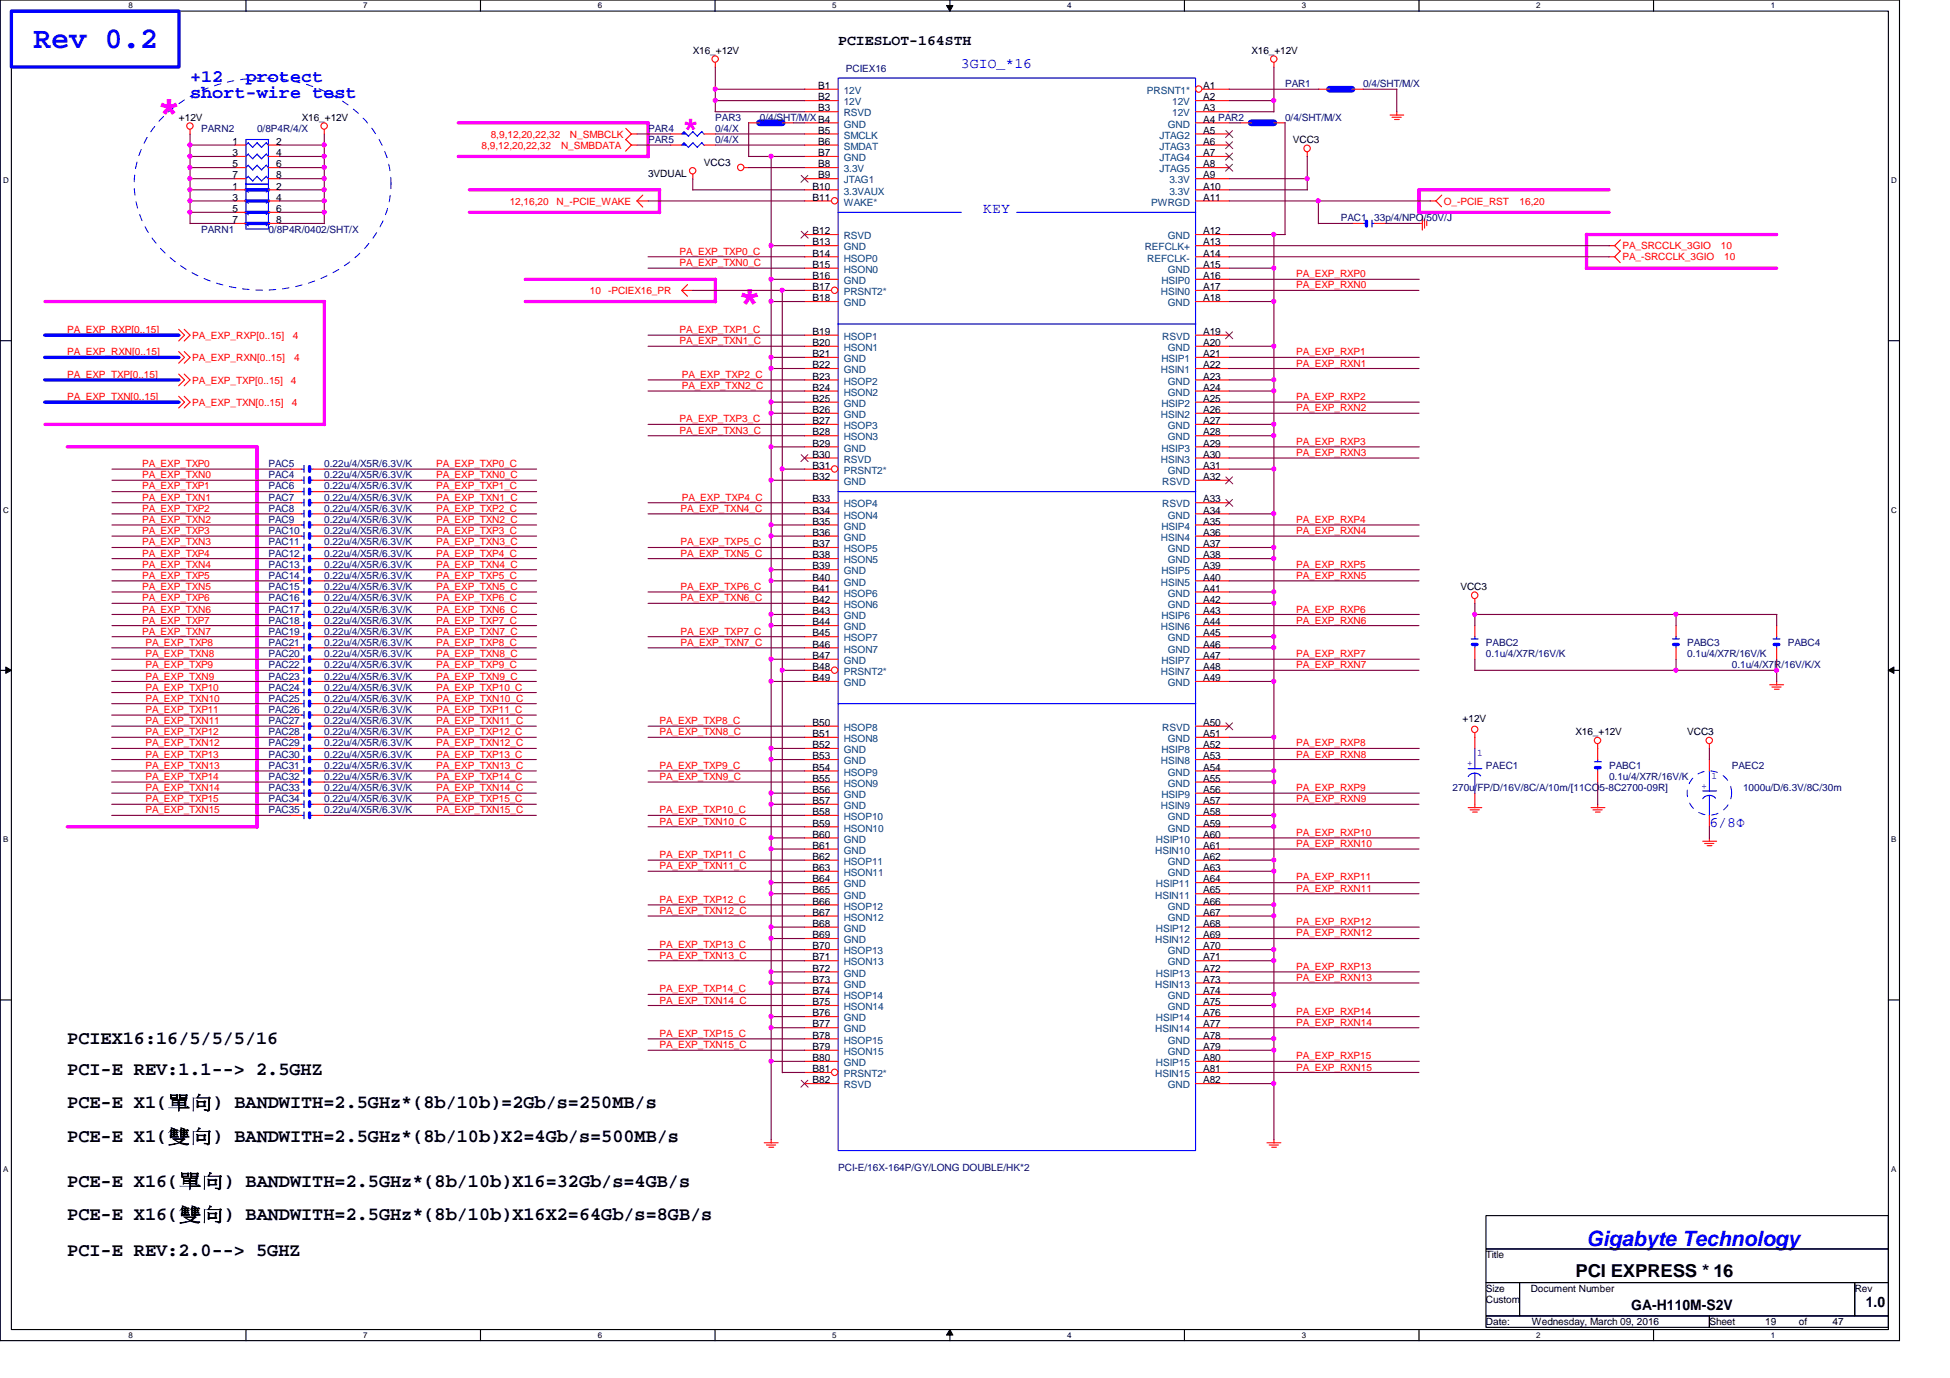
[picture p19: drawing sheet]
<svg xmlns="http://www.w3.org/2000/svg" width="297mm" height="210mm" viewBox="0 0 297 210" stroke-linecap="round" stroke-linejoin="round" font-family="sans-serif">
<defs><g id="words">
<g font-size="6.3" fill="#f0f">
<text x="23.9" y="18.9">*</text>
<text x="112.4" y="47.8">*</text>
</g>
<text font-size="4.6" fill="#00f" x="5.1" y="7.2">Rev 0.2</text>
<text font-size="4.6" fill="#f0f" x="103.8" y="20.9">*</text>
<text font-size="3.2" fill="#00f" x="241.7" y="189.8">Gigabyte Technology</text>
<g font-size="2.9">
<text x="10.2" y="159">PCIEX16:16/5/5/5/16</text>
<text x="10.2" y="163.7">PCI-E REV:1.1--&gt; 2.5GHZ</text>
<text x="10.2" y="168.8">PCE-E X1(單單) BANDWITH=2.5GHz*(8b/10b)=2Gb/s=250MB/s</text>
<text x="10.2" y="173.9">PCE-E X1(雙單) BANDWITH=2.5GHz*(8b/10b)X2=4Gb/s=500MB/s</text>
<text x="10.2" y="185.8">PCE-E X16(雙單) BANDWITH=2.5GHz*(8b/10b)X16X2=64Gb/s=8GB/s</text>
<text x="10.2" y="180.8">PCE-E X16(單單) BANDWITH=2.5GHz*(8b/10b)X16=32Gb/s=4GB/s</text>
<text x="10.2" y="191.3">PCI-E REV:2.0--&gt; 5GHZ</text>
</g>
<g font-size="2.7" fill="#00f">
<text x="29" y="12.5">+12</text>
<text x="29" y="14.9">short-wire test</text>
<text x="37.4" y="12.5">protect</text>
</g>
<text font-size="2.7" x="240" y="194.5">PCI EXPRESS * 16</text>
<g font-size="2.2">
<text x="127.7" y="6.9">PCIESLOT-164STH</text>
<text x="248.5" y="199.5">GA-H110M-S2V</text>
<text x="284.2" y="199.1">1.0</text>
</g>
<g font-size="2.2" fill="#00f">
<text x="146.4" y="10.3">3GIO_*16</text>
<text x="149.8" y="32.4">KEY</text>
<text x="260.4" y="126">6/8Φ</text>
</g>
<g font-size="1.5">
<text x="105.5" y="8.2">X16_+12V</text>
<text x="190.6" y="8.2">X16_+12V</text>
<text x="124.6" y="13.5">B1</text>
<text x="124.6" y="15.3">B2</text>
<text x="124.6" y="17">B3</text>
<text x="183.3" y="13.5">A1</text>
<text x="183.3" y="15.3">A2</text>
<text x="183.3" y="17">A3</text>
<text x="27.3" y="18.4">+12V</text>
<text x="35.4" y="22.1">1</text>
<text x="35.4" y="23.8">3</text>
<text x="42.1" y="22.1">2</text>
<text x="42.1" y="23.8">4</text>
<text x="46" y="18.4">X16_+12V</text>
<text x="124.6" y="20.4">B5</text>
<text x="124.6" y="22.1">B6</text>
<text x="124.6" y="23.8">B7</text>
<text x="183.3" y="20.4">A5</text>
<text x="183.3" y="22.1">A6</text>
<text x="183.3" y="23.8">A7</text>
<text x="183.3" y="18.7">A4 PAR2</text>
<text x="196.9" y="21.8">VCC3</text>
<text x="35.4" y="28.9">1</text>
<text x="35.4" y="25.5">5</text>
<text x="35.4" y="27.2">7</text>
<text x="42.1" y="28.9">2</text>
<text x="42.1" y="25.5">6</text>
<text x="42.1" y="27.2">8</text>
<text x="98.7" y="26.9">3VDUAL</text>
<text x="107.2" y="25.2">VCC3</text>
<text x="123.8" y="28.9">B10</text>
<text x="124.6" y="25.5">B8</text>
<text x="124.6" y="27.2">B9</text>
<text x="183.3" y="25.5">A8</text>
<text x="183.3" y="27.2">A9</text>
<text x="183.3" y="28.9">A10</text>
<text x="35.4" y="30.6">3</text>
<text x="35.4" y="32.3">5</text>
<text x="35.4" y="34">7</text>
<text x="42.1" y="30.6">4</text>
<text x="42.1" y="32.3">6</text>
<text x="42.1" y="34">8</text>
<text x="123.8" y="30.6">B11</text>
<text x="123.8" y="35.7">B12</text>
<text x="183.3" y="30.6">A11</text>
<text x="183.3" y="35.7">A12</text>
<text x="123.8" y="37.4">B13</text>
<text x="123.8" y="39.1">B14</text>
<text x="123.8" y="40.8">B15</text>
<text x="183.3" y="37.4">A13</text>
<text x="183.3" y="39.1">A14</text>
<text x="183.3" y="40.8">A15</text>
<text x="123.8" y="42.5">B16</text>
<text x="123.8" y="44.2">B17</text>
<text x="123.8" y="45.9">B18</text>
<text x="183.3" y="42.5">A16</text>
<text x="183.3" y="44.2">A17</text>
<text x="183.3" y="45.9">A18</text>
<text x="123.8" y="51">B19</text>
<text x="123.8" y="52.7">B20</text>
<text x="183.3" y="51">A19</text>
<text x="183.3" y="52.7">A20</text>
<text x="123.8" y="54.4">B21</text>
<text x="123.8" y="56.1">B22</text>
<text x="123.8" y="57.8">B23</text>
<text x="123.8" y="59.5">B24</text>
<text x="183.3" y="54.4">A21</text>
<text x="183.3" y="56.1">A22</text>
<text x="183.3" y="57.8">A23</text>
<text x="183.3" y="59.5">A24</text>
<text x="123.8" y="62.9">B26</text>
<text x="123.8" y="61.2">B25</text>
<text x="123.8" y="64.6">B27</text>
<text x="183.3" y="61.2">A25</text>
<text x="183.3" y="62.9">A26</text>
<text x="183.3" y="64.6">A27</text>
<text x="123.8" y="66.3">B28</text>
<text x="123.8" y="68">B29</text>
<text x="123.8" y="69.7">B30</text>
<text x="123.8" y="71.4">B31</text>
<text x="183.3" y="66.3">A28</text>
<text x="183.3" y="68">A29</text>
<text x="183.3" y="69.7">A30</text>
<text x="183.3" y="71.4">A31</text>
<text x="123.8" y="73.1">B32</text>
<text x="123.8" y="76.5">B33</text>
<text x="183.3" y="73.1">A32</text>
<text x="183.3" y="76.5">A33</text>
<text x="123.8" y="78.2">B34</text>
<text x="123.8" y="79.9">B35</text>
<text x="123.8" y="81.6">B36</text>
<text x="123.8" y="83.4">B37</text>
<text x="183.3" y="78.2">A34</text>
<text x="183.3" y="79.9">A35</text>
<text x="183.3" y="81.6">A36</text>
<text x="183.3" y="83.4">A37</text>
<text x="123.8" y="85">B38</text>
<text x="123.8" y="86.7">B39</text>
<text x="123.8" y="88.4">B40</text>
<text x="183.3" y="85">A38</text>
<text x="183.3" y="86.7">A39</text>
<text x="183.3" y="88.4">A40</text>
<text x="222.5" y="89.9">VCC3</text>
<text x="123.8" y="90.1">B41</text>
<text x="123.8" y="91.9">B42</text>
<text x="123.8" y="93.6">B43</text>
<text x="123.8" y="95.2">B44</text>
<text x="183.3" y="90.1">A41</text>
<text x="183.3" y="91.9">A42</text>
<text x="183.3" y="93.6">A43</text>
<text x="183.3" y="95.2">A44</text>
<text x="123.8" y="96.9">B45</text>
<text x="123.8" y="98.6">B46</text>
<text x="123.8" y="100.4">B47</text>
<text x="183.3" y="96.9">A45</text>
<text x="183.3" y="98.6">A46</text>
<text x="183.3" y="100.4">A47</text>
<text x="123.8" y="102.1">B48</text>
<text x="123.8" y="103.8">B49</text>
<text x="183.3" y="102.1">A48</text>
<text x="183.3" y="103.8">A49</text>
<text x="123.8" y="110.6">B50</text>
<text x="123.8" y="112.3">B51</text>
<text x="123.8" y="114">B52</text>
<text x="183.3" y="110.6">A50</text>
<text x="183.3" y="112.3">A51</text>
<text x="183.3" y="114">A52</text>
<text x="222.8" y="110">+12V</text>
<text x="240" y="112">X16_+12V</text>
<text x="257" y="112">VCC3</text>
<text x="123.8" y="115.7">B53</text>
<text x="123.8" y="117.4">B54</text>
<text x="123.8" y="119.1">B55</text>
<text x="183.3" y="115.7">A53</text>
<text x="183.3" y="117.4">A54</text>
<text x="183.3" y="119.1">A55</text>
<text x="123.8" y="120.8">B56</text>
<text x="123.8" y="122.5">B57</text>
<text x="123.8" y="124.2">B58</text>
<text x="123.8" y="125.9">B59</text>
<text x="183.3" y="120.8">A56</text>
<text x="183.3" y="122.5">A57</text>
<text x="183.3" y="124.2">A58</text>
<text x="183.3" y="125.9">A59</text>
<text x="123.8" y="127.6">B60</text>
<text x="123.8" y="129.3">B61</text>
<text x="123.8" y="131">B62</text>
<text x="183.3" y="127.6">A60</text>
<text x="183.3" y="129.3">A61</text>
<text x="183.3" y="131">A62</text>
<text x="123.8" y="132.7">B63</text>
<text x="123.8" y="134.4">B64</text>
<text x="123.8" y="136.1">B65</text>
<text x="123.8" y="137.8">B66</text>
<text x="183.3" y="132.7">A63</text>
<text x="183.3" y="134.4">A64</text>
<text x="183.3" y="136.1">A65</text>
<text x="183.3" y="137.8">A66</text>
<text x="123.8" y="139.5">B67</text>
<text x="123.8" y="141.2">B68</text>
<text x="123.8" y="142.9">B69</text>
<text x="183.3" y="139.5">A67</text>
<text x="183.3" y="141.2">A68</text>
<text x="183.3" y="142.9">A69</text>
<text x="123.8" y="144.6">B70</text>
<text x="123.8" y="146.3">B71</text>
<text x="123.8" y="148">B72</text>
<text x="123.8" y="149.7">B73</text>
<text x="183.3" y="144.6">A70</text>
<text x="183.3" y="146.3">A71</text>
<text x="183.3" y="148">A72</text>
<text x="183.3" y="149.7">A73</text>
<text x="123.8" y="151.4">B74</text>
<text x="123.8" y="153.1">B75</text>
<text x="123.8" y="154.8">B76</text>
<text x="183.3" y="151.4">A74</text>
<text x="183.3" y="153.1">A75</text>
<text x="183.3" y="154.8">A76</text>
<text x="123.8" y="156.5">B77</text>
<text x="123.8" y="158.2">B78</text>
<text x="123.8" y="159.9">B79</text>
<text x="123.8" y="161.6">B80</text>
<text x="183.3" y="156.5">A77</text>
<text x="183.3" y="158.2">A78</text>
<text x="183.3" y="159.9">A79</text>
<text x="183.3" y="161.6">A80</text>
<text x="123.8" y="163.3">B81</text>
<text x="123.8" y="165">B82</text>
<text x="183.3" y="163.3">A81</text>
<text x="183.3" y="165">A82</text>
<text x="226.4" y="191.6">Title</text>
<text x="226.4" y="196.8">Size</text>
<text x="233.2" y="196.8">Document Number</text>
<text x="282.5" y="196.8">Rev</text>
<text x="226.4" y="198.5">Custom</text>
<text x="226.4" y="201.8">Date:</text>
<text x="233.3" y="201.8">Wednesday, March 09, 2016</text>
<text x="260.4" y="201.8">Sheet</text>
<text x="268.9" y="201.8">19</text>
<text x="274" y="201.8">of</text>
<text x="279.1" y="201.8">47</text>
</g>
<g font-size="1.5" fill="#000080">
<text x="128.9" y="10.9">PCIEX16</text>
<text x="195.7" y="13.3">PAR1</text>
<text x="207.6" y="13.3">0/4/SHT/M/X</text>
<text x="30.6" y="20.1">PARN2</text>
<text x="39.2" y="20.1">0/8P4R/4/X</text>
<text x="98.7" y="21.8">PAR5</text>
<text x="98.7" y="20.1">PAR4</text>
<text x="109" y="18.4">PAR3</text>
<text x="109" y="21.8">0/4/X</text>
<text x="109" y="20.1">0/4/X</text>
<text x="115.7" y="18.4">0/4/SHT/M/XB4</text>
<text x="195.7" y="18.4">0/4/SHT/M/X</text>
<text x="30.6" y="35.4">PARN1</text>
<text x="40.9" y="35.4">0/8P4R/0402/SHT/X</text>
<text x="204.3" y="33.7">PAC1</text>
<text x="209.3" y="33.7">33p/4/NPO/50V/J</text>
<text x="40.9" y="71.2">PAC5</text>
<text x="49.4" y="71.2">0.22u/4/X5R/6.3V/K</text>
<text x="40.9" y="76.3">PAC7</text>
<text x="40.9" y="74.5">PAC6</text>
<text x="40.9" y="78">PAC8</text>
<text x="40.9" y="72.9">PAC4</text>
<text x="49.4" y="76.3">0.22u/4/X5R/6.3V/K</text>
<text x="49.4" y="74.5">0.22u/4/X5R/6.3V/K</text>
<text x="49.4" y="78">0.22u/4/X5R/6.3V/K</text>
<text x="49.4" y="72.9">0.22u/4/X5R/6.3V/K</text>
<text x="40.9" y="79.7">PAC9</text>
<text x="40.9" y="83.1">PAC11</text>
<text x="40.9" y="81.4">PAC10</text>
<text x="49.4" y="79.7">0.22u/4/X5R/6.3V/K</text>
<text x="49.4" y="83.1">0.22u/4/X5R/6.3V/K</text>
<text x="49.4" y="81.4">0.22u/4/X5R/6.3V/K</text>
<text x="40.9" y="88.2">PAC14</text>
<text x="40.9" y="89.9">PAC15</text>
<text x="40.9" y="84.8">PAC12</text>
<text x="40.9" y="86.5">PAC13</text>
<text x="49.4" y="88.2">0.22u/4/X5R/6.3V/K</text>
<text x="49.4" y="89.9">0.22u/4/X5R/6.3V/K</text>
<text x="49.4" y="84.8">0.22u/4/X5R/6.3V/K</text>
<text x="49.4" y="86.5">0.22u/4/X5R/6.3V/K</text>
<text x="40.9" y="91.6">PAC16</text>
<text x="40.9" y="95">PAC18</text>
<text x="40.9" y="93.3">PAC17</text>
<text x="49.4" y="91.6">0.22u/4/X5R/6.3V/K</text>
<text x="49.4" y="95">0.22u/4/X5R/6.3V/K</text>
<text x="49.4" y="93.3">0.22u/4/X5R/6.3V/K</text>
<text x="40.9" y="96.7">PAC19</text>
<text x="40.9" y="100.1">PAC20</text>
<text x="40.9" y="98.4">PAC21</text>
<text x="40.9" y="101.8">PAC22</text>
<text x="49.4" y="96.7">0.22u/4/X5R/6.3V/K</text>
<text x="49.4" y="100.1">0.22u/4/X5R/6.3V/K</text>
<text x="49.4" y="98.4">0.22u/4/X5R/6.3V/K</text>
<text x="49.4" y="101.8">0.22u/4/X5R/6.3V/K</text>
<text x="226.4" y="98.4">PABC2</text>
<text x="226.4" y="100.1">0.1u/4/X7R/16V/K</text>
<text x="257" y="98.4">PABC3</text>
<text x="257" y="100.1">0.1u/4/X7R/16V/K</text>
<text x="263.8" y="101.8">0.1u/4/X7R/16V/K/X</text>
<text x="272.3" y="98.4">PABC4</text>
<text x="40.9" y="105.2">PAC24</text>
<text x="40.9" y="103.5">PAC23</text>
<text x="40.9" y="106.9">PAC25</text>
<text x="49.4" y="105.2">0.22u/4/X5R/6.3V/K</text>
<text x="49.4" y="103.5">0.22u/4/X5R/6.3V/K</text>
<text x="49.4" y="106.9">0.22u/4/X5R/6.3V/K</text>
<text x="40.9" y="110.3">PAC27</text>
<text x="40.9" y="113.7">PAC29</text>
<text x="40.9" y="108.6">PAC26</text>
<text x="40.9" y="112">PAC28</text>
<text x="49.4" y="110.3">0.22u/4/X5R/6.3V/K</text>
<text x="49.4" y="113.7">0.22u/4/X5R/6.3V/K</text>
<text x="49.4" y="108.6">0.22u/4/X5R/6.3V/K</text>
<text x="49.4" y="112">0.22u/4/X5R/6.3V/K</text>
<text x="40.9" y="118.8">PAC32</text>
<text x="40.9" y="115.4">PAC30</text>
<text x="40.9" y="117.1">PAC31</text>
<text x="49.4" y="118.8">0.22u/4/X5R/6.3V/K</text>
<text x="49.4" y="115.4">0.22u/4/X5R/6.3V/K</text>
<text x="49.4" y="117.1">0.22u/4/X5R/6.3V/K</text>
<text x="226.4" y="117.1">PAEC1</text>
<text x="245.1" y="117.1">PABC1</text>
<text x="245.1" y="118.8">0.1u/4/X7R/16V/K</text>
<text x="263.8" y="117.1">PAEC2</text>
<text x="40.9" y="122.2">PAC34</text>
<text x="40.9" y="123.9">PAC35</text>
<text x="40.9" y="120.5">PAC33</text>
<text x="49.4" y="122.2">0.22u/4/X5R/6.3V/K</text>
<text x="49.4" y="123.9">0.22u/4/X5R/6.3V/K</text>
<text x="49.4" y="120.5">0.22u/4/X5R/6.3V/K</text>
<text x="221.3" y="120.5">270u/FP/D/16V/8C/A/10m/[11CO5-8C2700-09R]</text>
<text x="265.5" y="120.5">1000u/D/6.3V/8C/30m</text>
<text x="127.7" y="178.4">PCI-E/16X-164P/GY/LONG DOUBLE/HK*2</text>
</g>
<g font-size="1.5" fill="#004080">
<text x="128.5" y="17.7">RSVD</text>
<text x="128.5" y="14.3">12V</text>
<text x="128.5" y="16">12V</text>
<text x="174.7" y="14.3">PRSNT1*</text>
<text x="178.6" y="16">12V</text>
<text x="178.6" y="17.7">12V</text>
<text x="128.5" y="19.4">GND</text>
<text x="128.5" y="21.1">SMCLK</text>
<text x="128.5" y="22.8">SMDAT</text>
<text x="176.6" y="21.1">JTAG2</text>
<text x="176.6" y="22.8">JTAG3</text>
<text x="177.9" y="19.4">GND</text>
<text x="128.5" y="24.6">GND</text>
<text x="128.5" y="26.2">3.3V</text>
<text x="128.5" y="27.9">JTAG1</text>
<text x="128.5" y="29.6">3.3VAUX</text>
<text x="176.6" y="24.6">JTAG4</text>
<text x="176.6" y="26.2">JTAG5</text>
<text x="178.1" y="27.9">3.3V</text>
<text x="178.1" y="29.6">3.3V</text>
<text x="128.5" y="31.3">WAKE*</text>
<text x="175.3" y="31.3">PWRGD</text>
<text x="128.5" y="36.4">RSVD</text>
<text x="128.5" y="38.1">GND</text>
<text x="128.5" y="39.8">HSOP0</text>
<text x="128.5" y="41.6">HSON0</text>
<text x="174.4" y="38.1">REFCLK+</text>
<text x="174.7" y="39.8">REFCLK-</text>
<text x="177.9" y="36.4">GND</text>
<text x="177.9" y="41.6">GND</text>
<text x="128.5" y="43.3">GND</text>
<text x="128.5" y="45">PRSNT2*</text>
<text x="128.5" y="46.7">GND</text>
<text x="176.8" y="45">HSIN0</text>
<text x="176.9" y="43.3">HSIP0</text>
<text x="177.9" y="46.7">GND</text>
<text x="128.5" y="51.8">HSOP1</text>
<text x="128.5" y="53.5">HSON1</text>
<text x="177" y="51.8">RSVD</text>
<text x="177.9" y="53.5">GND</text>
<text x="128.5" y="55.2">GND</text>
<text x="128.5" y="56.9">GND</text>
<text x="128.5" y="58.6">HSOP2</text>
<text x="176.8" y="56.9">HSIN1</text>
<text x="176.9" y="55.2">HSIP1</text>
<text x="177.9" y="58.6">GND</text>
<text x="128.5" y="63.7">GND</text>
<text x="128.5" y="60.3">HSON2</text>
<text x="128.5" y="62">GND</text>
<text x="128.5" y="65.4">HSOP3</text>
<text x="176.8" y="63.7">HSIN2</text>
<text x="176.9" y="62">HSIP2</text>
<text x="177.9" y="60.3">GND</text>
<text x="177.9" y="65.4">GND</text>
<text x="128.5" y="67.1">HSON3</text>
<text x="128.5" y="68.8">GND</text>
<text x="128.5" y="70.5">RSVD</text>
<text x="176.8" y="70.5">HSIN3</text>
<text x="176.9" y="68.8">HSIP3</text>
<text x="177.9" y="67.1">GND</text>
<text x="128.5" y="72.2">PRSNT2*</text>
<text x="128.5" y="73.9">GND</text>
<text x="128.5" y="77.3">HSOP4</text>
<text x="177" y="73.9">RSVD</text>
<text x="177" y="77.3">RSVD</text>
<text x="177.9" y="72.2">GND</text>
<text x="128.5" y="79">HSON4</text>
<text x="128.5" y="80.7">GND</text>
<text x="128.5" y="82.4">GND</text>
<text x="176.8" y="82.4">HSIN4</text>
<text x="176.9" y="80.7">HSIP4</text>
<text x="177.9" y="79">GND</text>
<text x="128.5" y="84.1">HSOP5</text>
<text x="128.5" y="85.8">HSON5</text>
<text x="128.5" y="87.5">GND</text>
<text x="128.5" y="89.2">GND</text>
<text x="176.8" y="89.2">HSIN5</text>
<text x="176.9" y="87.5">HSIP5</text>
<text x="177.9" y="84.1">GND</text>
<text x="177.9" y="85.8">GND</text>
<text x="128.5" y="90.9">HSOP6</text>
<text x="128.5" y="92.6">HSON6</text>
<text x="128.5" y="94.3">GND</text>
<text x="176.9" y="94.3">HSIP6</text>
<text x="177.9" y="90.9">GND</text>
<text x="177.9" y="92.6">GND</text>
<text x="128.5" y="96">GND</text>
<text x="128.5" y="97.7">HSOP7</text>
<text x="128.5" y="99.4">HSON7</text>
<text x="128.5" y="101.1">GND</text>
<text x="176.8" y="96">HSIN6</text>
<text x="176.9" y="101.1">HSIP7</text>
<text x="177.9" y="97.7">GND</text>
<text x="177.9" y="99.4">GND</text>
<text x="128.5" y="102.8">PRSNT2*</text>
<text x="128.5" y="104.5">GND</text>
<text x="176.8" y="102.8">HSIN7</text>
<text x="177.9" y="104.5">GND</text>
<text x="128.5" y="111.3">HSOP8</text>
<text x="128.5" y="113">HSON8</text>
<text x="177" y="111.3">RSVD</text>
<text x="177.9" y="113">GND</text>
<text x="128.5" y="114.7">GND</text>
<text x="128.5" y="116.4">GND</text>
<text x="128.5" y="118.2">HSOP9</text>
<text x="128.5" y="119.8">HSON9</text>
<text x="176.8" y="116.4">HSIN8</text>
<text x="176.9" y="114.7">HSIP8</text>
<text x="177.9" y="118.2">GND</text>
<text x="177.9" y="119.8">GND</text>
<text x="128.5" y="121.5">GND</text>
<text x="128.5" y="123.2">GND</text>
<text x="128.5" y="124.9">HSOP10</text>
<text x="176.8" y="123.2">HSIN9</text>
<text x="176.9" y="121.5">HSIP9</text>
<text x="177.9" y="124.9">GND</text>
<text x="128.5" y="126.7">HSON10</text>
<text x="128.5" y="128.4">GND</text>
<text x="128.5" y="130">GND</text>
<text x="128.5" y="131.7">HSOP11</text>
<text x="176" y="130">HSIN10</text>
<text x="176.1" y="128.4">HSIP10</text>
<text x="177.9" y="126.7">GND</text>
<text x="177.9" y="131.7">GND</text>
<text x="128.5" y="133.4">HSON11</text>
<text x="128.5" y="135.2">GND</text>
<text x="128.5" y="136.9">GND</text>
<text x="176" y="136.9">HSIN11</text>
<text x="176.1" y="135.2">HSIP11</text>
<text x="177.9" y="133.4">GND</text>
<text x="128.5" y="138.6">HSOP12</text>
<text x="128.5" y="140.3">HSON12</text>
<text x="128.5" y="141.9">GND</text>
<text x="128.5" y="143.7">GND</text>
<text x="176" y="143.7">HSIN12</text>
<text x="176.1" y="141.9">HSIP12</text>
<text x="177.9" y="138.6">GND</text>
<text x="177.9" y="140.3">GND</text>
<text x="128.5" y="145.4">HSOP13</text>
<text x="128.5" y="147.1">HSON13</text>
<text x="128.5" y="148.8">GND</text>
<text x="176.1" y="148.8">HSIP13</text>
<text x="177.9" y="145.4">GND</text>
<text x="177.9" y="147.1">GND</text>
<text x="128.5" y="150.5">GND</text>
<text x="128.5" y="152.2">HSOP14</text>
<text x="128.5" y="153.9">HSON14</text>
<text x="128.5" y="155.6">GND</text>
<text x="176" y="150.5">HSIN13</text>
<text x="176.1" y="155.6">HSIP14</text>
<text x="177.9" y="152.2">GND</text>
<text x="177.9" y="153.9">GND</text>
<text x="128.5" y="157.3">GND</text>
<text x="128.5" y="159">HSOP15</text>
<text x="128.5" y="160.7">HSON15</text>
<text x="176" y="157.3">HSIN14</text>
<text x="177.9" y="159">GND</text>
<text x="177.9" y="160.7">GND</text>
<text x="128.5" y="162.4">GND</text>
<text x="128.5" y="164.1">PRSNT2*</text>
<text x="128.5" y="165.8">RSVD</text>
<text x="176" y="164.1">HSIN15</text>
<text x="176.1" y="162.4">HSIP15</text>
<text x="177.9" y="165.8">GND</text>
</g>
<g font-size="1.5" fill="#f00">
<text x="73.4" y="22.6">8,9,12,20,22,32</text>
<text x="74.8" y="21">8,9,12,20,22,32</text>
<text x="85.5" y="22.6">N_SMBDATA</text>
<text x="86.8" y="21">N_SMBCLK</text>
<text x="77.6" y="31.2">12,16,20</text>
<text x="84.8" y="31.2">N_-PCIE_WAKE</text>
<text x="219.9" y="31.2">O_-PCIE_RST</text>
<text x="231.5" y="31.2">16,20</text>
<text x="103.5" y="38.8">PA_EXP_TXP0_C</text>
<text x="103.5" y="40.5">PA_EXP_TXN0_C</text>
<text x="247.1" y="38">PA_SRCCLK_3GIO</text>
<text x="247.1" y="39.7">PA_-SRCCLK_3GIO</text>
<text x="262.1" y="38">10</text>
<text x="262.6" y="39.7">10</text>
<text x="89.9" y="44.8">10 -PCIEX16_PR</text>
<text x="197.4" y="42.2">PA_EXP_RXP0</text>
<text x="197.4" y="43.9">PA_EXP_RXN0</text>
<text x="10.2" y="50.8">PA_EXP_RXP[0..15]</text>
<text x="29.3" y="51.6">PA_EXP_RXP[0..15]</text>
<text x="44.6" y="51.6">4</text>
<text x="103.5" y="50.8">PA_EXP_TXP1_C</text>
<text x="103.5" y="52.5">PA_EXP_TXN1_C</text>
<text x="10.2" y="57.5">PA_EXP_TXP[0..15]</text>
<text x="10.2" y="54.1">PA_EXP_RXN[0..15]</text>
<text x="29.3" y="58.4">PA_EXP_TXP[0..15]</text>
<text x="29.3" y="55">PA_EXP_RXN[0..15]</text>
<text x="44.3" y="58.4">4</text>
<text x="44.8" y="55">4</text>
<text x="103.8" y="57.5">PA_EXP_TXP2_C</text>
<text x="103.8" y="59.3">PA_EXP_TXN2_C</text>
<text x="197.4" y="54.1">PA_EXP_RXP1</text>
<text x="197.4" y="55.8">PA_EXP_RXN1</text>
<text x="10.2" y="61">PA_EXP_TXN[0..15]</text>
<text x="29.3" y="61.8">PA_EXP_TXN[0..15]</text>
<text x="44.4" y="61.8">4</text>
<text x="103.5" y="64.3">PA_EXP_TXP3_C</text>
<text x="197.4" y="61">PA_EXP_RXP2</text>
<text x="197.4" y="62.7">PA_EXP_RXN2</text>
<text x="21.6" y="71.2">PA_EXP_TXP0</text>
<text x="66.4" y="71.2">PA_EXP_TXP0_C</text>
<text x="103.5" y="66">PA_EXP_TXN3_C</text>
<text x="197.4" y="69.5">PA_EXP_RXN3</text>
<text x="197.4" y="67.8">PA_EXP_RXP3</text>
<text x="21.6" y="78">PA_EXP_TXP2</text>
<text x="21.6" y="76.3">PA_EXP_TXN1</text>
<text x="21.6" y="74.5">PA_EXP_TXP1</text>
<text x="21.6" y="72.9">PA_EXP_TXN0</text>
<text x="66.4" y="76.3">PA_EXP_TXN1_C</text>
<text x="66.4" y="72.9">PA_EXP_TXN0_C</text>
<text x="66.4" y="74.5">PA_EXP_TXP1_C</text>
<text x="66.4" y="78">PA_EXP_TXP2_C</text>
<text x="103.7" y="78">PA_EXP_TXN4_C</text>
<text x="103.8" y="76.3">PA_EXP_TXP4_C</text>
<text x="21.6" y="81.4">PA_EXP_TXP3</text>
<text x="21.6" y="79.7">PA_EXP_TXN2</text>
<text x="21.6" y="83.1">PA_EXP_TXN3</text>
<text x="66.4" y="79.7">PA_EXP_TXN2_C</text>
<text x="66.4" y="83.1">PA_EXP_TXN3_C</text>
<text x="66.4" y="81.4">PA_EXP_TXP3_C</text>
<text x="103.7" y="83.1">PA_EXP_TXP5_C</text>
<text x="197.4" y="79.7">PA_EXP_RXP4</text>
<text x="197.4" y="81.4">PA_EXP_RXN4</text>
<text x="21.6" y="84.8">PA_EXP_TXP4</text>
<text x="21.6" y="88.2">PA_EXP_TXP5</text>
<text x="21.6" y="86.5">PA_EXP_TXN4</text>
<text x="21.6" y="89.9">PA_EXP_TXN5</text>
<text x="66.4" y="86.5">PA_EXP_TXN4_C</text>
<text x="66.4" y="88.2">PA_EXP_TXP5_C</text>
<text x="66.4" y="89.9">PA_EXP_TXN5_C</text>
<text x="66.4" y="84.8">PA_EXP_TXP4_C</text>
<text x="103.7" y="84.8">PA_EXP_TXN5_C</text>
<text x="103.7" y="89.9">PA_EXP_TXP6_C</text>
<text x="197.4" y="86.5">PA_EXP_RXP5</text>
<text x="197.4" y="88.2">PA_EXP_RXN5</text>
<text x="21.6" y="91.6">PA_EXP_TXP6</text>
<text x="21.6" y="93.3">PA_EXP_TXN6</text>
<text x="21.6" y="95">PA_EXP_TXP7</text>
<text x="66.4" y="91.6">PA_EXP_TXP6_C</text>
<text x="66.4" y="93.3">PA_EXP_TXN6_C</text>
<text x="66.4" y="95">PA_EXP_TXP7_C</text>
<text x="103.7" y="91.6">PA_EXP_TXN6_C</text>
<text x="197.4" y="95">PA_EXP_RXN6</text>
<text x="197.4" y="93.3">PA_EXP_RXP6</text>
<text x="21.6" y="96.7">PA_EXP_TXN7</text>
<text x="22.1" y="101.8">PA_EXP_TXP9</text>
<text x="22.1" y="100.1">PA_EXP_TXN8</text>
<text x="22.1" y="98.4">PA_EXP_TXP8</text>
<text x="66.4" y="96.7">PA_EXP_TXN7_C</text>
<text x="66.4" y="101.8">PA_EXP_TXP9_C</text>
<text x="66.4" y="100.1">PA_EXP_TXN8_C</text>
<text x="66.4" y="98.4">PA_EXP_TXP8_C</text>
<text x="103.7" y="96.7">PA_EXP_TXP7_C</text>
<text x="103.7" y="98.4">PA_EXP_TXN7_C</text>
<text x="197.4" y="101.8">PA_EXP_RXN7</text>
<text x="197.4" y="100.1">PA_EXP_RXP7</text>
<text x="22.1" y="105.2">PA_EXP_TXP10</text>
<text x="22.1" y="106.9">PA_EXP_TXN10</text>
<text x="22.1" y="103.5">PA_EXP_TXN9</text>
<text x="66.4" y="105.2">PA_EXP_TXP10_C</text>
<text x="66.4" y="106.9">PA_EXP_TXN10_C</text>
<text x="66.4" y="103.5">PA_EXP_TXN9_C</text>
<text x="22.1" y="108.6">PA_EXP_TXP11</text>
<text x="22.1" y="112">PA_EXP_TXP12</text>
<text x="22.1" y="110.3">PA_EXP_TXN11</text>
<text x="22.1" y="113.7">PA_EXP_TXN12</text>
<text x="66.4" y="108.6">PA_EXP_TXP11_C</text>
<text x="66.4" y="112">PA_EXP_TXP12_C</text>
<text x="66.4" y="110.3">PA_EXP_TXN11_C</text>
<text x="66.4" y="113.7">PA_EXP_TXN12_C</text>
<text x="100.5" y="112">PA_EXP_TXN8_C</text>
<text x="100.5" y="110.3">PA_EXP_TXP8_C</text>
<text x="197.4" y="113.7">PA_EXP_RXP8</text>
<text x="22.1" y="117.1">PA_EXP_TXN13</text>
<text x="22.1" y="115.4">PA_EXP_TXP13</text>
<text x="22.1" y="118.8">PA_EXP_TXP14</text>
<text x="66.4" y="117.1">PA_EXP_TXN13_C</text>
<text x="66.4" y="115.4">PA_EXP_TXP13_C</text>
<text x="66.4" y="118.8">PA_EXP_TXP14_C</text>
<text x="100.5" y="117.1">PA_EXP_TXP9_C</text>
<text x="100.5" y="118.8">PA_EXP_TXN9_C</text>
<text x="197.4" y="115.4">PA_EXP_RXN8</text>
<text x="22.1" y="122.2">PA_EXP_TXP15</text>
<text x="22.1" y="123.9">PA_EXP_TXN15</text>
<text x="22.1" y="120.5">PA_EXP_TXN14</text>
<text x="66.4" y="122.2">PA_EXP_TXP15_C</text>
<text x="66.4" y="123.9">PA_EXP_TXN15_C</text>
<text x="66.4" y="120.5">PA_EXP_TXN14_C</text>
<text x="100.5" y="125.6">PA_EXP_TXN10_C</text>
<text x="100.5" y="123.9">PA_EXP_TXP10_C</text>
<text x="197.4" y="122.2">PA_EXP_RXN9</text>
<text x="197.4" y="120.5">PA_EXP_RXP9</text>
<text x="100.5" y="130.7">PA_EXP_TXP11_C</text>
<text x="197.4" y="129">PA_EXP_RXN10</text>
<text x="197.4" y="127.3">PA_EXP_RXP10</text>
<text x="100.5" y="132.4">PA_EXP_TXN11_C</text>
<text x="100.5" y="137.5">PA_EXP_TXP12_C</text>
<text x="197.4" y="135.8">PA_EXP_RXN11</text>
<text x="197.4" y="134.1">PA_EXP_RXP11</text>
<text x="100.5" y="139.2">PA_EXP_TXN12_C</text>
<text x="197.4" y="142.6">PA_EXP_RXN12</text>
<text x="197.4" y="140.9">PA_EXP_RXP12</text>
<text x="100.5" y="144.4">PA_EXP_TXP13_C</text>
<text x="100.5" y="146">PA_EXP_TXN13_C</text>
<text x="197.4" y="147.7">PA_EXP_RXP13</text>
<text x="197.4" y="149.4">PA_EXP_RXN13</text>
<text x="100.5" y="152.9">PA_EXP_TXN14_C</text>
<text x="100.5" y="151.1">PA_EXP_TXP14_C</text>
<text x="197.4" y="154.6">PA_EXP_RXP14</text>
<text x="100.5" y="159.6">PA_EXP_TXN15_C</text>
<text x="100.5" y="157.9">PA_EXP_TXP15_C</text>
<text x="197.4" y="161.4">PA_EXP_RXP15</text>
<text x="197.4" y="156.3">PA_EXP_RXN14</text>
<text x="197.4" y="163.1">PA_EXP_RXN15</text>
</g>
<g font-size="1.5" fill="#00f">
<text x="223.5" y="116.8">+</text>
<text x="225" y="115.2">1</text>
<text x="260.7" y="118.7">1</text>
<text x="259.2" y="120.2">+</text>
</g>
<g font-size="1.2">
<text x="19.6" y="1.3">8</text>
<text x="55.3" y="1.3">7</text>
<text x="91.1" y="1.3">6</text>
<text x="126.8" y="1.3">5</text>
<text x="162.6" y="1.3">4</text>
<text x="198.3" y="1.3">3</text>
<text x="234" y="1.3">2</text>
<text x="269.7" y="1.3">1</text>
<text x=".5" y="27.9">D</text>
<text x="288.1" y="27.9">D</text>
<text x=".5" y="78.1">C</text>
<text x="288.1" y="78.1">C</text>
<text x=".5" y="128.3">B</text>
<text x="288.1" y="128.3">B</text>
<text x=".5" y="178.5">A</text>
<text x="288.1" y="178.5">A</text>
<text x="19.6" y="203.8">8</text>
<text x="55.3" y="203.8">7</text>
<text x="91.1" y="203.8">6</text>
<text x="126.8" y="203.8">5</text>
<text x="162.6" y="203.8">4</text>
<text x="198.3" y="203.8">3</text>
<text x="234" y="203.8">2</text>
<text x="269.7" y="203.8">1</text>
</g>
</g></defs>
<path d="M0 0h289.3v204.2h-289.3zM1.7 1.7h286v200.8h-286z" fill="none" stroke="#000" stroke-width=".17"/>
<g fill="#fff">
<path d="M19.6 .2h.6v1.3h-.6z"/>
<path d="M19.6 202.7h.6v1.3h-.6z"/>
</g>
<path d="M37.5 0v1.7M37.5 202.5v1.7" fill="none" stroke="#000" stroke-width=".17"/>
<g fill="#fff">
<path d="M55.3 .2h.7v1.3h-.7z"/>
<path d="M55.3 202.7h.7v1.3h-.7z"/>
</g>
<path d="M73.2 0v1.7M73.2 202.5v1.7" fill="none" stroke="#000" stroke-width=".17"/>
<g fill="#fff">
<path d="M91.1 .2h.6v1.3h-.6z"/>
<path d="M91.1 202.7h.6v1.3h-.6z"/>
</g>
<path d="M108.9 0v1.7M108.9 202.5v1.7" fill="none" stroke="#000" stroke-width=".17"/>
<g fill="#fff">
<path d="M126.8 .2h.6v1.3h-.6z"/>
<path d="M126.8 202.7h.6v1.3h-.6z"/>
</g>
<path d="M144.7 0v1.7M144.7 202.5v1.7" fill="none" stroke="#000" stroke-width=".17"/>
<path d="M144.2 .8h1l-.5 .9zM144.7 202.5l.5 .9h-1z" fill="#000"/>
<path d="M144.2 .8h1l-.5 .9zM144.7 202.5l.5 .9h-1z" fill="none" stroke="#000" stroke-width=".15"/>
<g fill="#fff">
<path d="M162.6 .2h.6v1.3h-.6z"/>
<path d="M162.6 202.7h.6v1.3h-.6z"/>
</g>
<path d="M180.4 0v1.7M180.4 202.5v1.7" fill="none" stroke="#000" stroke-width=".17"/>
<g fill="#fff">
<path d="M198.3 .2h.6v1.3h-.6z"/>
<path d="M198.3 202.7h.6v1.3h-.6z"/>
</g>
<path d="M216.2 0v1.7M216.2 202.5v1.7" fill="none" stroke="#000" stroke-width=".17"/>
<g fill="#fff">
<path d="M234 .2h.7v1.3h-.7z"/>
<path d="M234 202.7h.7v1.3h-.7z"/>
</g>
<path d="M251.9 0v1.7M251.9 202.5v1.7" fill="none" stroke="#000" stroke-width=".17"/>
<g fill="#fff">
<path d="M269.7 .2h.7v1.3h-.7z"/>
<path d="M269.7 202.7h.7v1.3h-.7z"/>
<path d="M.5 26.8h.8v1.4h-.8z"/>
<path d="M288.1 26.8h.8v1.4h-.8z"/>
<path d="M.5 77h.8v1.4h-.8z"/>
<path d="M288.1 77h.8v1.4h-.8z"/>
</g>
<path d="M0 51.9h1.7M287.7 51.9h1.6" fill="none" stroke="#000" stroke-width=".17"/>
<g fill="#fff">
<path d="M.5 127.2h.7v1.4h-.7z"/>
<path d="M288.1 127.2h.7v1.4h-.7z"/>
</g>
<path d="M0 102.1h1.7M287.7 102.1h1.6" fill="none" stroke="#000" stroke-width=".17"/>
<path d="M.9 101.6l.8 .5-.8 .5zM287.7 102.1l.8-.5v1z" fill="#000"/>
<path d="M.9 101.6l.8 .5-.8 .5zM287.7 102.1l.8-.5v1z" fill="none" stroke="#000" stroke-width=".15"/>
<g fill="#fff">
<path d="M.5 177.4h.7v1.4h-.7z"/>
<path d="M288.1 177.4h.7v1.4h-.7z"/>
</g>
<path d="M0 152.3h1.7M287.7 152.3h1.6M226.4 185.2h61.3v5h-61.3zM226.4 190.2h61.3v5.2h-61.3zM226.4 195.4h5.1v5h-5.1zM231.5 195.4h51v5h-51zM282.5 195.4h5.2v5h-5.2zM226.4 200.4h34v1.8h-34zM260.4 200.4h27.3v1.8h-27.3z" fill="none" stroke="#000" stroke-width=".17"/>
<g fill="none" stroke="#f0f" stroke-width=".51">
<path d="M69.8 18.7h29M98.7 18.7v5.2M69.8 23.8h29M71.5 32.3h29M71.5 28.9h29M100.5 28.9v3.5M216.1 32.3h29M216.1 28.9h29M216.2 28.9v3.4M241.6 35.7h29M241.7 35.7v5.2M6.9 45.9h42.5"/>
<path d="M49.4 45.9v18.8M80 45.9h29M80 42.5h29M109 42.5v3.5M241.6 40.9h29M6.9 64.6h42.5M10.2 68.1h29M39.2 68.1v57.9M10.2 125.9h29"/>
</g>
<g fill="none" stroke="#00f" stroke-width=".51">
<path d="M1.7 1.7h25.6v8.5h-25.6zM37.5 34h3.4M37.5 32.3h3.4M37.5 30.6h3.4M37.5 28.9h3.4M208.1 33.7v.7M47.2 71.1v.7M47.2 74.5v.7M47.2 76.2v.7M47.2 79.6v.7M47.2 81.3v.7M47.2 83v.7"/>
<path d="M47.2 84.7v.7M47.2 88.1v.7M47.2 89.8v.7M47.2 91.5v.7M47.2 94.9v.7M47.2 96.6v.7M224.3 98.2h.7M254.9 98.2h.7M270.3 98.2h.7M47.2 103.4v.7M47.2 105.1v.7M47.2 108.5v.8"/>
<path d="M47.2 110.2v.8M47.2 113.6v.7M47.2 115.3v.7M47.2 117.1v.7M47.2 118.7v.8M47.2 122.1v.8"/>
</g>
<path d="M24.4 18.3a21.9 21.9 0 0 1 21.1-5.8 18.7 18.7 0 0 1 12.7 9.6 14.1 14.1 0 0 1-3.8 16.8 22.5 22.5 0 0 1-28.9 0 14.1 14.1 0 0 1-1.1-20.6z" fill="none" stroke="#00f" stroke-width=".15" stroke-dasharray="1 1 1 1 1 1 1 1"/>
<g fill="none" stroke="#f00" stroke-width=".17">
<path d="M29 19.7v.7M49.4 19.7v.7M95.3 19.6l.9 .8M109 9.5v.7M122.6 13.6h5.1M122.6 15.3h5.1M122.6 17h5.1M122.6 18.7h5.1M182.1 15.3h5.1M182.1 17h5.1M182.1 18.7h5.1M183.1 13.6h4.1"/>
<path d="M188.9 18.7h1.7M194.1 18.7h1.6M194.1 9.5v.7M200.8 13.6h1.8M205.9 13.6h1.7M211.7 17.5h2.1M212 17.9h1.4M212.4 18.2h.7M212.8 17v.6M35.8 30.6h1.7M35.8 34h1.7M35.8 28.9h1.7"/>
<path d="M35.8 32.3h1.7M40.9 30.6h1.7M40.9 34h1.7M40.9 28.9h1.7M40.9 32.3h1.7M95.3 21.3l.9 .8M96.1 20.4h.9M96.1 22.1h.9M96.2 20.4l-.9 .9M96.2 22.1l-.9 .9M97 30.6h1.8M97 30.6l.9 .9"/>
<path d="M97.9 29.7l-.9 .9M105.5 26.5v.8M113.4 25.5h.7M122.6 37.4h5.1M122.6 30.6h4.1M122.6 39.1h5.1M122.6 20.4h5.1M122.6 22.1h5.1M122.6 25.5h5.1M122.6 23.8h5.1M122.6 27.2h5.1M122.6 28.9h5.1"/>
<path d="M122.6 35.7h5.1M182.1 37.4h5.1M182.1 30.6h5.1M182.1 39.1h5.1M182.1 20.4h5.1M182.1 22.1h5.1M182.1 25.5h5.1M182.1 23.8h5.1M182.1 27.2h5.1M182.1 28.9h5.1M182.1 35.7h5.1M199.1 23.2v.7"/>
<path d="M205.9 34h1.7M209.3 34h1.8M216.2 34h.5M216.7 33v2.1M217 33.4v1.4M217.3 33.7v.7M217.8 30.6h1M218.7 30.6l.9 .9M219.6 29.7l-.9 .9M245.1 37.4h.9M245.1 39.1h.9M245.9 37.4l.9 .9"/>
<path d="M245.9 39.1l.9 .9M246.8 36.5l-.8 .9M246.8 38.2l-.8 .9M27.2 57l.9 .9-.9 .9M27.2 50.2l.9 .9-.9 .8M27.2 53.6l.9 .8-.9 .9M28.1 57l.9 .9-.9 .9M28.1 50.2l.9 .9-.9 .8M28.1 53.6l.9 .8-.9 .9M103.8 44.2h1.8M103.8 44.2l.9 .9M104.7 43.3l-.9 .9"/>
<path d="M122.6 44.2h4.1M122.6 40.9h5.1M122.6 42.5h5.1M122.6 45.9h5.1M122.6 51.1h5.1M122.6 52.7h5.1M122.6 54.4h5.1M122.6 56.1h5.1M122.6 57.9h5.1M122.6 59.6h5.1M182.1 44.2h5.1M182.1 40.9h5.1"/>
<path d="M182.1 42.5h5.1M182.1 45.9h5.1M182.1 51.1h5.1M182.1 52.7h5.1M182.1 54.4h5.1M182.1 56.1h5.1M182.1 57.9h5.1M182.1 59.6h5.1M27.2 60.4l.9 .9-.9 .8M28.1 60.4l.9 .9-.9 .8M44.3 71.5h1.7M44.3 76.6h1.7"/>
<path d="M44.3 80h1.7M44.3 74.9h1.7M47.7 71.5h1.7M47.7 76.6h1.7M47.7 80h1.7M47.7 74.9h1.7M122.6 62.9h5.1M122.6 61.3h5.1M122.6 64.6h5.1M122.6 66.4h5.1M122.6 68.1h5.1M122.6 69.8h5.1"/>
<path d="M122.6 71.5h4.1M122.6 73.2h5.1M122.6 76.6h5.1M122.6 78.3h5.1M122.6 80h5.1M182.1 62.9h5.1M182.1 61.3h5.1M182.1 64.6h5.1M182.1 66.4h5.1M182.1 68.1h5.1M182.1 69.8h5.1M182.1 71.5h5.1"/>
<path d="M182.1 73.2h5.1M182.1 76.6h5.1M182.1 78.3h5.1M182.1 80h5.1M44.3 81.7h1.7M44.3 83.4h1.7M44.3 85.1h1.7M44.3 88.5h1.7M44.3 90.2h1.7M44.3 91.9h1.7M44.3 95.3h1.7M44.3 97h1.7"/>
<path d="M47.7 81.7h1.7M47.7 83.4h1.7M47.7 85.1h1.7M47.7 88.5h1.7M47.7 90.2h1.7M47.7 91.9h1.7M47.7 95.3h1.7M47.7 97h1.7M122.6 81.7h5.1M122.6 83.4h5.1M122.6 85.1h5.1M122.6 86.8h5.1"/>
<path d="M122.6 88.5h5.1M122.6 90.2h5.1M122.6 91.9h5.1M122.6 93.6h5.1M122.6 95.3h5.1M122.6 97h5.1M122.6 98.7h5.1M182.1 81.7h5.1M182.1 83.4h5.1M182.1 85.1h5.1M182.1 86.8h5.1M182.1 88.5h5.1"/>
<path d="M182.1 90.2h5.1M182.1 91.9h5.1M182.1 93.6h5.1M182.1 95.3h5.1M182.1 97h5.1M182.1 98.7h5.1M224.7 91.2v.7M224.7 95.3v1.7M224.7 98.7v1.7M255.3 95.3v1.7M255.3 98.7v1.7M270.6 95.3v1.7"/>
<path d="M270.6 98.7v1.7M44.3 103.8h1.7M44.3 110.6h1.7M44.3 114h1.7M44.3 115.7h1.7M44.3 117.4h1.7M44.3 119.1h1.7M44.3 105.5h1.7M44.3 108.9h1.7M47.7 103.8h1.7M47.7 110.6h1.7M47.7 114h1.7"/>
<path d="M47.7 115.7h1.7M47.7 117.4h1.7M47.7 119.1h1.7M47.7 105.5h1.7M47.7 108.9h1.7M122.6 100.4h5.1M122.6 102.1h4.1M122.6 103.8h5.1M122.6 110.6h5.1M122.6 112.3h5.1M122.6 114h5.1M122.6 115.7h5.1"/>
<path d="M122.6 117.4h5.1M122.6 119.1h5.1M182.1 100.4h5.1M182.1 102.1h5.1M182.1 103.8h5.1M182.1 110.6h5.1M182.1 112.3h5.1M182.1 114h5.1M182.1 115.7h5.1M182.1 117.4h5.1M182.1 119.1h5.1M224.7 111.6v2.4"/>
<path d="M243.4 113.3v.7M260.4 113.3v.7M269.6 104.3h2.1M269.9 104.6h1.4M270.3 105h.7M270.6 103.8v.6M44.3 122.5h1.7M47.7 122.5h1.7M122.6 120.8h5.1M122.6 122.5h5.1M122.6 124.2h5.1M122.6 125.9h5.1"/>
<path d="M122.6 127.6h5.1M122.6 129.3h5.1M122.6 131h5.1M122.6 132.7h5.1M122.6 134.5h5.1M122.6 136.1h5.1M122.6 137.8h5.1M122.6 139.5h5.1M182.1 120.8h5.1M182.1 122.5h5.1M182.1 124.2h5.1M182.1 125.9h5.1"/>
<path d="M182.1 127.6h5.1M182.1 129.3h5.1M182.1 131h5.1M182.1 132.7h5.1M182.1 134.5h5.1M182.1 136.1h5.1M182.1 137.8h5.1M182.1 139.5h5.1M223.6 123h2.1M223.9 123.4h1.4M224.3 123.7h.7M224.7 120.8v2.3"/>
<path d="M242.4 123h2.1M242.7 123.4h1.3M243 123.7h.8M243.4 122.5v.6M259.4 128.1h2.1M259.7 128.5h1.4M260.1 128.8h.7M260.4 127.6v.6M122.6 141.2h5.1M122.6 143h5.1M122.6 144.7h5.1M122.6 146.3h5.1"/>
<path d="M122.6 148h5.1M122.6 149.7h5.1M122.6 151.5h5.1M122.6 153.2h5.1M122.6 154.9h5.1M122.6 156.5h5.1M122.6 158.2h5.1M122.6 160h5.1M182.1 141.2h5.1M182.1 143h5.1M182.1 144.7h5.1M182.1 146.3h5.1"/>
<path d="M182.1 148h5.1M182.1 149.7h5.1M182.1 151.5h5.1M182.1 153.2h5.1M182.1 154.9h5.1M182.1 156.5h5.1M182.1 158.2h5.1M182.1 160h5.1M116.4 174.1h2.1M116.8 174.4h1.3M117.1 174.8h.8M117.5 173.6v.5"/>
<path d="M122.6 161.7h5.1M122.6 163.4h4.1M122.6 165.1h5.1M182.1 161.7h5.1M182.1 163.4h5.1M182.1 165.1h5.1M193 174.1h2.1M193.3 174.4h1.4M193.7 174.8h.7M194.1 173.6v.5"/>
<circle cx="28.9" cy="19.2" r=".49"/>
<circle cx="49.4" cy="19.2" r=".49"/>
<circle cx="108.9" cy="9" r=".49"/>
<circle cx="182.6" cy="13.6" r=".49"/>
<circle cx="194" cy="9" r=".49"/>
<circle cx="105.5" cy="26" r=".49"/>
<circle cx="112.8" cy="25.5" r=".49"/>
<circle cx="127.1" cy="30.6" r=".49"/>
<circle cx="199.1" cy="22.6" r=".5"/>
<circle cx="127.1" cy="44.2" r=".49"/>
<circle cx="127.1" cy="71.4" r=".49"/>
<circle cx="224.6" cy="90.7" r=".5"/>
<circle cx="127.1" cy="102.1" r=".49"/>
<circle cx="224.6" cy="111.1" r=".49"/>
<circle cx="243.3" cy="112.8" r=".49"/>
<circle cx="260.4" cy="112.8" r=".49"/>
<circle cx="127.1" cy="163.3" r=".49"/>
</g>
<g fill="none" stroke="#00f" stroke-width=".17">
<path d="M127.7 11.9h54.4v163.4h-54.4zM37.4 28.1h3.5M37.5 34l.3 .4M37.5 32.3l.3 .4M37.5 30.6l.3 .4M37.5 28.9l.3 .4M37.5 28v6.9h3.4M40.9 28v6.9M40.9 34l-.3 .4M40.9 32.3l-.3 .4M40.9 30.6l-.3 .3M40.9 28.9l-.3 .4"/>
<path d="M105.5 21.8l.8 .7M105.6 21.7l-.7 .7M106.9 21.8l.4 .3M106.9 21.7l-.7 .7M127.7 32.3h18.7M154.9 32.3h27.3M207.6 34h.6M209 34h.4M209 33.5v1.1M127.7 49.4h54.5M45.9 74.9h.4M45.9 80h.4"/>
<path d="M45.9 76.6h.4M45.9 71.5h.4M46.3 70.9v1.1M46.3 74.3v1.1M46.3 76v1.1M46.3 79.4v1.1M47.1 74.9h.6M47.1 80h.6M47.1 76.6h.6M47.1 71.5h.6M127.7 74.9h54.5M45.9 88.5h.4"/>
<path d="M45.9 91.9h.4M45.9 97h.4M45.9 95.3h.4M45.9 90.2h.4M45.9 83.4h.4M45.9 81.7h.4M45.9 85.1h.4M46.3 81.1v1.1M46.3 82.8v1.1M46.3 84.5v1.1M46.3 87.9v1.1M46.3 89.6v1.1"/>
<path d="M46.3 91.4v1M46.3 94.7v1.1M46.3 96.4v1.1M47.1 88.5h.6M47.1 91.9h.6M47.1 97h.6M47.1 95.3h.6M47.1 90.2h.6M47.1 83.4h.6M47.1 81.7h.6M47.1 85.1h.6M224.1 97.3h1.1"/>
<path d="M224.7 96.9v.4M224.7 98.1v.6M254.8 97.3h1M255.3 96.9v.4M255.3 98.1v.6M270.1 97.3h1M270.6 96.9v.4M270.6 98.1v.6M45.9 105.5h.4M45.9 103.8h.4M45.9 110.6h.4M45.9 114h.4"/>
<path d="M45.9 119.1h.4M45.9 115.7h.4M45.9 108.9h.4M45.9 117.4h.4M46.3 103.3v1M46.3 104.9v1.1M46.3 108.4v1M46.3 110.1v1M46.3 113.5v1M46.3 115.1v1.1M46.3 116.9v1M46.3 118.6v1"/>
<path d="M47.1 105.5h.6M47.1 103.8h.6M47.1 110.6h.6M47.1 114h.6M47.1 119.1h.6M47.1 115.7h.6M47.1 108.9h.6M47.1 117.4h.6M127.7 107.2h54.5M223.6 117.1h2.1M224.7 117.8a1.06 1.06 0 0 1 .8 .4M224.7 117.8a1.16 1.16 0 0 0-1.1 .5"/>
<path d="M224.7 114v3.1M224.7 117.8v3.1M45.9 122.5h.4M46.3 122v1M47.1 122.5h.6"/>
</g>
<g fill="none" stroke="#804000" stroke-width=".15">
<path d="M186.7 19.9l1.1 1.1M187.7 19.9l-1 1.1M122 26.7l1.1 1.1M122 35.2l1.1 1.1M123.1 26.7l-1.1 1.1M123.1 35.2l-1.1 1.1M186.7 21.6l1.1 1M186.7 23.3l1.1 1.1M186.7 25l1.1 1.1M187.7 21.6l-1 1M187.7 23.3l-1 1.1M187.7 25l-1 1.1"/>
<path d="M186.7 50.5l1.1 1.1M187.7 50.5l-1 1.1M122 69.3l1.1 1M123.1 69.3l-1.1 1M186.7 72.6l1.1 1.1M186.7 76.1l1.1 1M187.7 72.6l-1 1.1M187.7 76.1l-1 1M186.7 110.1l1.1 1.1M187.7 110.1l-1 1.1M122 164.5l1.1 1.1M123.1 164.5l-1.1 1.1"/>
</g>
<path d="M190.6 18.7h3.5M202.5 13.6h3.4" fill="none" stroke="#00f" stroke-width="1"/>
<path d="M104.2 21.8l.3 .3h-.7z" fill-rule="evenodd" fill="#00f"/>
<g fill="none" stroke="#00f" stroke-width=".17">
<path d="M37.4 28.1h3.5M37.8 21.8l.7 .7M37.8 23.5l.7 .7M37.8 25.2l.7 .7M37.8 26.9l.7 .7M37.8 21.7l-.3 .4M37.8 23.5l-.3 .3M37.8 25.1l-.3 .4M37.8 26.8l-.3 .4M39.2 21.8l.7 .7M39.2 23.5l.7 .7M39.2 25.2l.7 .7"/>
<path d="M39.2 26.9l.7 .7M39.2 21.7l-.7 .7M39.2 23.5l-.7 .7M39.2 25.1l-.7 .8M39.2 26.8l-.7 .8M40.6 21.8l.3 .3M40.6 23.5l.3 .4M40.6 25.2l.3 .4M40.6 26.9l.3 .4M40.6 21.7l-.8 .7M40.6 23.5l-.8 .7M40.6 25.1l-.8 .8"/>
<path d="M40.6 26.8l-.8 .8M40.9 21.3v6.8M40.9 21.3h-3.4v6.8M104.2 21.8l.7 .7M104.2 21.8l.3 .3h-.7zM105.5 20.1l.8 .7M105.6 20l-.7 .7M106.9 20.1l.4 .3M106.9 20l-.7 .7M45.9 78.3h.4M46.3 77.7v1.1M47.1 78.3h.6"/>
<path d="M45.9 93.6h.4M45.9 98.7h.4M45.9 86.8h.4M46.3 86.2v1.1M46.3 93v1.1M46.3 98.1v1.1M46.3 99.9v1M47.1 93.6h.6M47.1 98.7h.6M47.1 86.8h.6M45.9 112.3h.4M45.9 100.4h.4"/>
<path d="M45.9 107.2h.4M45.9 102.1h.4M46.3 101.6v1M46.3 106.6v1.1M46.3 111.8v1M47.1 112.3h.6M47.1 100.4h.6M47.1 107.2h.6M47.1 102.1h.6M242.9 116h1M243.4 115.7v.3M243.4 116.9v.5"/>
<path d="M260.4 117.4v3.1M45.9 124.2h.4M45.9 120.8h.4M46.3 120.3v1M46.3 123.7v1M47.1 124.2h.6M47.1 120.8h.6M259.4 120.5h2.1M260.4 121.2a1.16 1.16 0 0 0-1 .5M260.4 121.2v3M260.4 121.2a1.09 1.09 0 0 1 .9 .4"/>
</g>
<g fill="none" stroke="#f00" stroke-width=".17">
<path d="M35.8 22.1h1.7M35.8 23.8h1.7M35.8 25.5h1.7M35.8 27.2h1.7M40.9 22.1h1.7M40.9 23.8h1.7M40.9 25.5h1.7M40.9 27.2h1.7M102.1 22.1h1.7M107.2 22.1h1.8M44.3 78.3h1.7M47.7 78.3h1.7"/>
<path d="M44.3 93.6h1.7M44.3 98.7h1.7M44.3 86.8h1.7M47.7 93.6h1.7M47.7 98.7h1.7M47.7 86.8h1.7M44.3 112.3h1.7M44.3 100.4h1.7M44.3 107.2h1.7M44.3 102.1h1.7M47.7 112.3h1.7M47.7 100.4h1.7"/>
<path d="M47.7 107.2h1.7M47.7 102.1h1.7M243.4 114v1.7M243.4 117.4v1.7M260.4 115.7v1.7M44.3 124.2h1.7M44.3 120.8h1.7M47.7 124.2h1.7M47.7 120.8h1.7M260.4 124.2v1.7"/>
</g>
<path d="M47.2 77.9v.7M47.2 86.4v.7M47.2 93.2v.7M47.2 98.3v.7M47.2 100v.8M47.2 101.7v.7M47.2 106.8v.7M47.2 111.9v.7M243 116.9h.8M47.2 120.4v.8M47.2 123.8v.7" fill="none" stroke="#00f" stroke-width=".51"/>
<circle cx="260.4" cy="120.8" r="3.4" fill="none" stroke="#00f" stroke-width=".15" stroke-dasharray="1 1 1 1 1 1 1 1"/>
<path d="M103.8 20.4l.4-.3 .3 .3z" fill-rule="evenodd" fill="#00f"/>
<path d="M103.8 20.4l.4-.3 .3 .3zM104.2 20.1l.7 .7M45.9 73.2h.4M46.3 72.6v1.1M47.1 73.2h.6" fill="none" stroke="#00f" stroke-width=".17"/>
<path d="M114 18.7h1.7M119.2 18.7h1.7M102.1 20.4h1.7M107.2 20.4h1.8M44.3 73.2h1.7M47.7 73.2h1.7" fill="none" stroke="#f00" stroke-width=".17"/>
<path d="M115.7 18.7h3.5" fill="none" stroke="#00f" stroke-width="1"/>
<path d="M6.8 51.1h20.5M6.8 54.4h20.5M6.8 57.9h20.5M6.8 61.3h20.5M47.2 72.8v.7" fill="none" stroke="#00f" stroke-width=".51"/>
<g fill="none" stroke="#800040" stroke-width=".17">
<path d="M108.9 17h13.7M109 10.2v6.8M109 13.6h13.6M109 15.3h13.6M114 18.7v5.1M120.8 18.7h1.8M187.2 17h6.9M187.2 13.6h13.7M187.2 15.3h6.9M187.2 18.7h1.8M194.1 10.2v6.9M195.7 18.7v17"/>
<path d="M207.6 13.6h5.2M212.8 13.6v3.5M29 30.6h6.8M29 25.5h6.8M29 23.8h6.8M29 27.2h6.8M29 28.9h6.8M29 34h6.8M29 22.1h6.8M29 20.4v13.7M29 32.3h6.8M42.5 25.5h6.9"/>
<path d="M42.5 23.8h6.9M42.5 27.2h6.9M42.6 30.6h6.8M42.6 28.9h6.8M42.6 34h6.8M42.6 22.1h6.8M42.6 32.3h6.8M49.4 20.4v13.7M97 22.1h5.2M97 20.4h5.2M98.7 39.1h23.9M98.7 30.6h23.9"/>
<path d="M105.5 28.9h17.1M105.5 27.2v1.8M109 22.1h13.6M109 20.4h13.6M114 23.8h8.6M114 25.5h8.6M117.4 37.4h5.2M117.5 23.8v149.8M187.2 39.1h57.9M187.2 37.4h57.9M187.2 30.6h30.7M187.2 27.2h12"/>
<path d="M187.2 28.9h12M187.2 35.7h8.6M194.1 35.7v137.9M199.1 23.8v5.1M200.8 30.6v3.5M200.8 34h5.2M211.1 34h5.1M98.7 52.7h23.9M98.7 40.9h23.9M98.7 57.9h23.9M98.7 59.6h23.9M98.7 51.1h23.9"/>
<path d="M105.5 44.2h17.1M117.4 54.4h5.2M117.4 42.5h5.2M117.4 56.1h5.2M117.4 45.9h5.2M119.2 44.2v119.2M187.2 44.2h29M187.2 56.1h29M187.2 52.7h6.9M187.2 40.9h6.9M187.2 54.4h29M187.2 42.5h29"/>
<path d="M187.2 57.9h6.9M187.2 59.6h6.9M187.2 45.9h6.9M17.1 80h27.2M17.1 71.5h27.2M17.1 78.3h27.2M17.1 76.6h27.2M17.1 73.2h27.2M17.1 74.9h27.2M49.4 80h32.3M49.4 71.5h32.3M49.4 78.3h32.3"/>
<path d="M49.4 76.6h32.3M49.4 73.2h32.3M49.4 74.9h32.3M98.7 78.3h23.9M98.7 76.6h23.9M98.7 64.6h23.9M98.7 66.4h23.9M117.4 80h5.2M117.4 61.3h5.2M117.4 62.9h5.2M117.4 68.1h5.2M117.4 73.2h5.2"/>
<path d="M119.2 71.5h3.4M187.2 69.8h29M187.2 62.9h29M187.2 80h29M187.2 61.3h29M187.2 68.1h29M187.2 71.5h6.9M187.2 78.3h6.9M187.2 64.6h6.9M187.2 66.4h6.9M17 98.7h27.3M17.1 93.6h27.2"/>
<path d="M17.1 86.8h27.2M17.1 95.3h27.2M17.1 88.5h27.2M17.1 81.7h27.2M17.1 85.1h27.2M17.1 91.9h27.2M17.1 83.4h27.2M17.1 90.2h27.2M17.1 97h27.2M49.4 98.7h32.3M49.4 93.6h32.3M49.4 86.8h32.3"/>
<path d="M49.4 95.3h32.3M49.4 88.5h32.3M49.4 81.7h32.3M49.4 85.1h32.3M49.4 91.9h32.3M49.4 83.4h32.3M49.4 90.2h32.3M49.4 97h32.3M98.7 85.1h23.9M98.7 91.9h23.9M98.7 83.4h23.9M98.7 90.2h23.9"/>
<path d="M98.7 97h23.9M98.7 98.7h23.9M117.4 93.6h5.2M117.4 86.8h5.2M117.4 95.3h5.2M117.4 88.5h5.2M117.4 81.7h5.2M187.2 95.3h29M187.2 88.5h29M187.2 81.7h29M187.2 93.6h29M187.2 86.8h29"/>
<path d="M187.2 85.1h6.9M187.2 91.9h6.9M187.2 83.4h6.9M187.2 90.2h6.9M187.2 97h6.9M187.2 98.7h6.9M224.7 93.6h46M224.7 91.9v3.4M255.3 93.6v1.7M270.6 93.6v1.7M17 102.1h27.3M17 100.4h27.3"/>
<path d="M17 112.3h27.3M17 117.4h27.3M17 103.8h27.3M17 115.7h27.3M17 114h27.3M17 110.6h27.3M17 119.1h27.3M17 105.5h27.3M17 108.9h27.3M17 107.2h27.3M49.4 102.1h32.3M49.4 100.4h32.3"/>
<path d="M49.4 112.3h32.3M49.4 117.4h32.3M49.4 103.8h32.3M49.4 115.7h32.3M49.4 114h32.3M49.4 110.6h32.3M49.4 119.1h32.3M49.4 105.5h32.3M49.4 108.9h32.3M49.4 107.2h32.3M98.7 112.3h23.9M98.7 117.4h23.9"/>
<path d="M98.7 110.6h23.9M98.7 119.1h23.9M117.4 100.4h5.2M117.4 103.8h5.2M117.4 115.7h5.2M117.4 114h5.2M119.2 102.1h3.4M187.2 102.1h29M187.2 115.7h29M187.2 100.4h29M187.2 112.3h6.9M187.2 117.4h6.9"/>
<path d="M187.2 103.8h6.9M187.2 114h29M187.2 119.1h6.9M224.7 102.1h46M224.7 100.4v1.8M243.4 119.1v3.5M255.3 100.4v1.8M260.4 114v1.7M270.6 100.4v3.4M17 122.5h27.3M17 120.8h27.3M17 124.2h27.3"/>
<path d="M49.4 122.5h32.3M49.4 120.8h32.3M49.4 124.2h32.3M98.7 131h23.9M98.7 132.7h23.9M98.7 137.8h23.9M98.7 139.5h23.9M98.7 125.9h23.9M98.7 124.2h23.9M117.4 122.5h5.2M117.4 136.1h5.2M117.4 129.3h5.2"/>
<path d="M117.4 134.5h5.2M117.4 120.8h5.2M117.4 127.6h5.2M187.2 122.5h29M187.2 136.1h29M187.2 129.3h29M187.2 131h6.9M187.2 132.7h6.9M187.2 137.8h6.9M187.2 139.5h6.9M187.2 134.5h29M187.2 120.8h29"/>
<path d="M187.2 127.6h29M187.2 125.9h6.9M187.2 124.2h6.9M260.4 125.9v1.8M98.7 144.7h23.9M98.7 158.2h23.9M98.7 160h23.9M98.7 146.3h23.9M98.7 153.2h23.9M98.7 151.5h23.9M117.4 141.2h5.2M117.4 156.5h5.2"/>
<path d="M117.4 148h5.2M117.4 143h5.2M117.4 154.9h5.2M117.4 149.7h5.2M187.2 156.5h29M187.2 143h29M187.2 149.7h29M187.2 141.2h29M187.2 144.7h6.9M187.2 158.2h6.9M187.2 148h29M187.2 154.9h29"/>
<path d="M187.2 160h6.9M187.2 146.3h6.9M187.2 153.2h6.9M187.2 151.5h6.9M117.4 161.7h5.2M119.2 163.4h3.4M187.2 163.4h29M187.2 161.7h29M187.2 165.1h6.9"/>
</g>
<circle cx="255.3" cy="102.1" r=".32" fill="#f0f"/>
<circle cx="255.3" cy="102.1" r=".32" fill="none" stroke="#f0f" stroke-width=".17"/>
<circle cx="224.6" cy="93.6" r=".32" fill="#f0f"/>
<circle cx="224.6" cy="93.6" r=".32" fill="none" stroke="#f0f" stroke-width=".17"/>
<circle cx="255.3" cy="93.6" r=".32" fill="#f0f"/>
<circle cx="255.3" cy="93.6" r=".32" fill="none" stroke="#f0f" stroke-width=".17"/>
<circle cx="117.4" cy="129.3" r=".32" fill="#f0f"/>
<circle cx="117.4" cy="129.3" r=".32" fill="none" stroke="#f0f" stroke-width=".17"/>
<circle cx="117.4" cy="148" r=".32" fill="#f0f"/>
<circle cx="117.4" cy="148" r=".32" fill="none" stroke="#f0f" stroke-width=".17"/>
<circle cx="117.4" cy="154.8" r=".32" fill="#f0f"/>
<circle cx="117.4" cy="154.8" r=".32" fill="none" stroke="#f0f" stroke-width=".17"/>
<circle cx="108.9" cy="15.3" r=".32" fill="#f0f"/>
<circle cx="108.9" cy="15.3" r=".32" fill="none" stroke="#f0f" stroke-width=".17"/>
<circle cx="117.4" cy="156.5" r=".32" fill="#f0f"/>
<circle cx="117.4" cy="156.5" r=".32" fill="none" stroke="#f0f" stroke-width=".17"/>
<circle cx="194" cy="52.7" r=".32" fill="#f0f"/>
<circle cx="194" cy="52.7" r=".32" fill="none" stroke="#f0f" stroke-width=".17"/>
<circle cx="194" cy="66.4" r=".32" fill="#f0f"/>
<circle cx="194" cy="66.4" r=".32" fill="none" stroke="#f0f" stroke-width=".17"/>
<circle cx="194" cy="85.1" r=".32" fill="#f0f"/>
<circle cx="194" cy="85.1" r=".32" fill="none" stroke="#f0f" stroke-width=".17"/>
<circle cx="194" cy="103.8" r=".32" fill="#f0f"/>
<circle cx="194" cy="103.8" r=".32" fill="none" stroke="#f0f" stroke-width=".17"/>
<circle cx="194" cy="125.9" r=".32" fill="#f0f"/>
<circle cx="194" cy="125.9" r=".32" fill="none" stroke="#f0f" stroke-width=".17"/>
<circle cx="194" cy="15.3" r=".32" fill="#f0f"/>
<circle cx="194" cy="15.3" r=".32" fill="none" stroke="#f0f" stroke-width=".17"/>
<circle cx="194" cy="153.1" r=".32" fill="#f0f"/>
<circle cx="194" cy="153.1" r=".32" fill="none" stroke="#f0f" stroke-width=".17"/>
<circle cx="108.9" cy="13.6" r=".32" fill="#f0f"/>
<circle cx="108.9" cy="13.6" r=".32" fill="none" stroke="#f0f" stroke-width=".17"/>
<circle cx="199.1" cy="27.2" r=".32" fill="#f0f"/>
<circle cx="199.1" cy="27.2" r=".32" fill="none" stroke="#f0f" stroke-width=".17"/>
<circle cx="117.4" cy="45.9" r=".32" fill="#f0f"/>
<circle cx="117.4" cy="45.9" r=".32" fill="none" stroke="#f0f" stroke-width=".17"/>
<circle cx="117.4" cy="56.1" r=".32" fill="#f0f"/>
<circle cx="117.4" cy="56.1" r=".32" fill="none" stroke="#f0f" stroke-width=".17"/>
<circle cx="117.4" cy="73.1" r=".32" fill="#f0f"/>
<circle cx="117.4" cy="73.1" r=".32" fill="none" stroke="#f0f" stroke-width=".17"/>
<circle cx="117.4" cy="120.8" r=".32" fill="#f0f"/>
<circle cx="117.4" cy="120.8" r=".32" fill="none" stroke="#f0f" stroke-width=".17"/>
<circle cx="200.8" cy="30.6" r=".32" fill="#f0f"/>
<circle cx="200.8" cy="30.6" r=".32" fill="none" stroke="#f0f" stroke-width=".17"/>
<circle cx="119.1" cy="102.1" r=".32" fill="#f0f"/>
<circle cx="119.1" cy="102.1" r=".32" fill="none" stroke="#f0f" stroke-width=".17"/>
<circle cx="194" cy="117.4" r=".32" fill="#f0f"/>
<circle cx="194" cy="117.4" r=".32" fill="none" stroke="#f0f" stroke-width=".17"/>
<circle cx="194" cy="45.9" r=".32" fill="#f0f"/>
<circle cx="194" cy="45.9" r=".32" fill="none" stroke="#f0f" stroke-width=".17"/>
<circle cx="117.4" cy="134.4" r=".32" fill="#f0f"/>
<circle cx="117.4" cy="134.4" r=".32" fill="none" stroke="#f0f" stroke-width=".17"/>
<circle cx="117.4" cy="61.2" r=".32" fill="#f0f"/>
<circle cx="117.4" cy="61.2" r=".32" fill="none" stroke="#f0f" stroke-width=".17"/>
<circle cx="194" cy="151.4" r=".32" fill="#f0f"/>
<circle cx="194" cy="151.4" r=".32" fill="none" stroke="#f0f" stroke-width=".17"/>
<circle cx="119.1" cy="44.2" r=".32" fill="#f0f"/>
<circle cx="119.1" cy="44.2" r=".32" fill="none" stroke="#f0f" stroke-width=".17"/>
<circle cx="119.1" cy="71.4" r=".32" fill="#f0f"/>
<circle cx="119.1" cy="71.4" r=".32" fill="none" stroke="#f0f" stroke-width=".17"/>
<circle cx="194" cy="165" r=".32" fill="#f0f"/>
<circle cx="194" cy="165" r=".32" fill="none" stroke="#f0f" stroke-width=".17"/>
<circle cx="194" cy="98.7" r=".32" fill="#f0f"/>
<circle cx="194" cy="98.7" r=".32" fill="none" stroke="#f0f" stroke-width=".17"/>
<circle cx="117.4" cy="115.7" r=".32" fill="#f0f"/>
<circle cx="117.4" cy="115.7" r=".32" fill="none" stroke="#f0f" stroke-width=".17"/>
<circle cx="117.4" cy="100.4" r=".32" fill="#f0f"/>
<circle cx="117.4" cy="100.4" r=".32" fill="none" stroke="#f0f" stroke-width=".17"/>
<circle cx="117.4" cy="136.1" r=".32" fill="#f0f"/>
<circle cx="117.4" cy="136.1" r=".32" fill="none" stroke="#f0f" stroke-width=".17"/>
<circle cx="117.4" cy="88.5" r=".32" fill="#f0f"/>
<circle cx="117.4" cy="88.5" r=".32" fill="none" stroke="#f0f" stroke-width=".17"/>
<circle cx="194" cy="78.2" r=".32" fill="#f0f"/>
<circle cx="194" cy="78.2" r=".32" fill="none" stroke="#f0f" stroke-width=".17"/>
<circle cx="117.4" cy="149.7" r=".32" fill="#f0f"/>
<circle cx="117.4" cy="149.7" r=".32" fill="none" stroke="#f0f" stroke-width=".17"/>
<circle cx="194" cy="90.1" r=".32" fill="#f0f"/>
<circle cx="194" cy="90.1" r=".32" fill="none" stroke="#f0f" stroke-width=".17"/>
<circle cx="194" cy="91.9" r=".32" fill="#f0f"/>
<circle cx="194" cy="91.9" r=".32" fill="none" stroke="#f0f" stroke-width=".17"/>
<circle cx="194" cy="132.7" r=".32" fill="#f0f"/>
<circle cx="194" cy="132.7" r=".32" fill="none" stroke="#f0f" stroke-width=".17"/>
<circle cx="117.4" cy="79.9" r=".32" fill="#f0f"/>
<circle cx="117.4" cy="79.9" r=".32" fill="none" stroke="#f0f" stroke-width=".17"/>
<circle cx="194" cy="83.4" r=".32" fill="#f0f"/>
<circle cx="194" cy="83.4" r=".32" fill="none" stroke="#f0f" stroke-width=".17"/>
<circle cx="117.4" cy="42.5" r=".32" fill="#f0f"/>
<circle cx="117.4" cy="42.5" r=".32" fill="none" stroke="#f0f" stroke-width=".17"/>
<circle cx="194" cy="119.1" r=".32" fill="#f0f"/>
<circle cx="194" cy="119.1" r=".32" fill="none" stroke="#f0f" stroke-width=".17"/>
<circle cx="194" cy="137.8" r=".32" fill="#f0f"/>
<circle cx="194" cy="137.8" r=".32" fill="none" stroke="#f0f" stroke-width=".17"/>
<circle cx="117.4" cy="86.8" r=".32" fill="#f0f"/>
<circle cx="117.4" cy="86.8" r=".32" fill="none" stroke="#f0f" stroke-width=".17"/>
<circle cx="194" cy="40.8" r=".32" fill="#f0f"/>
<circle cx="194" cy="40.8" r=".32" fill="none" stroke="#f0f" stroke-width=".17"/>
<circle cx="117.4" cy="127.6" r=".32" fill="#f0f"/>
<circle cx="117.4" cy="127.6" r=".32" fill="none" stroke="#f0f" stroke-width=".17"/>
<circle cx="117.4" cy="81.6" r=".32" fill="#f0f"/>
<circle cx="117.4" cy="81.6" r=".32" fill="none" stroke="#f0f" stroke-width=".17"/>
<circle cx="270.6" cy="102.1" r=".32" fill="#f0f"/>
<circle cx="270.6" cy="102.1" r=".32" fill="none" stroke="#f0f" stroke-width=".17"/>
<circle cx="194" cy="146.3" r=".32" fill="#f0f"/>
<circle cx="194" cy="146.3" r=".32" fill="none" stroke="#f0f" stroke-width=".17"/>
<circle cx="117.4" cy="114" r=".32" fill="#f0f"/>
<circle cx="117.4" cy="114" r=".32" fill="none" stroke="#f0f" stroke-width=".17"/>
<circle cx="194" cy="59.5" r=".32" fill="#f0f"/>
<circle cx="194" cy="59.5" r=".32" fill="none" stroke="#f0f" stroke-width=".17"/>
<circle cx="117.4" cy="122.5" r=".32" fill="#f0f"/>
<circle cx="117.4" cy="122.5" r=".32" fill="none" stroke="#f0f" stroke-width=".17"/>
<circle cx="117.4" cy="93.6" r=".32" fill="#f0f"/>
<circle cx="117.4" cy="93.6" r=".32" fill="none" stroke="#f0f" stroke-width=".17"/>
<circle cx="194" cy="131" r=".32" fill="#f0f"/>
<circle cx="194" cy="131" r=".32" fill="none" stroke="#f0f" stroke-width=".17"/>
<circle cx="194" cy="158.2" r=".32" fill="#f0f"/>
<circle cx="194" cy="158.2" r=".32" fill="none" stroke="#f0f" stroke-width=".17"/>
<circle cx="117.4" cy="54.4" r=".32" fill="#f0f"/>
<circle cx="117.4" cy="54.4" r=".32" fill="none" stroke="#f0f" stroke-width=".17"/>
<circle cx="117.4" cy="141.2" r=".32" fill="#f0f"/>
<circle cx="117.4" cy="141.2" r=".32" fill="none" stroke="#f0f" stroke-width=".17"/>
<circle cx="117.4" cy="142.9" r=".32" fill="#f0f"/>
<circle cx="117.4" cy="142.9" r=".32" fill="none" stroke="#f0f" stroke-width=".17"/>
<circle cx="117.4" cy="95.3" r=".32" fill="#f0f"/>
<circle cx="117.4" cy="95.3" r=".32" fill="none" stroke="#f0f" stroke-width=".17"/>
<circle cx="194" cy="112.3" r=".32" fill="#f0f"/>
<circle cx="194" cy="112.3" r=".32" fill="none" stroke="#f0f" stroke-width=".17"/>
<circle cx="194" cy="139.5" r=".32" fill="#f0f"/>
<circle cx="194" cy="139.5" r=".32" fill="none" stroke="#f0f" stroke-width=".17"/>
<circle cx="117.4" cy="23.8" r=".32" fill="#f0f"/>
<circle cx="117.4" cy="23.8" r=".32" fill="none" stroke="#f0f" stroke-width=".17"/>
<circle cx="117.4" cy="37.4" r=".32" fill="#f0f"/>
<circle cx="117.4" cy="37.4" r=".32" fill="none" stroke="#f0f" stroke-width=".17"/>
<circle cx="117.4" cy="161.6" r=".32" fill="#f0f"/>
<circle cx="117.4" cy="161.6" r=".32" fill="none" stroke="#f0f" stroke-width=".17"/>
<circle cx="194" cy="71.4" r=".32" fill="#f0f"/>
<circle cx="194" cy="71.4" r=".32" fill="none" stroke="#f0f" stroke-width=".17"/>
<circle cx="117.4" cy="68" r=".32" fill="#f0f"/>
<circle cx="117.4" cy="68" r=".32" fill="none" stroke="#f0f" stroke-width=".17"/>
<circle cx="117.4" cy="103.8" r=".32" fill="#f0f"/>
<circle cx="117.4" cy="103.8" r=".32" fill="none" stroke="#f0f" stroke-width=".17"/>
<circle cx="194" cy="160" r=".32" fill="#f0f"/>
<circle cx="194" cy="160" r=".32" fill="none" stroke="#f0f" stroke-width=".17"/>
<circle cx="194" cy="124.2" r=".32" fill="#f0f"/>
<circle cx="194" cy="124.2" r=".32" fill="none" stroke="#f0f" stroke-width=".17"/>
<circle cx="194" cy="144.6" r=".32" fill="#f0f"/>
<circle cx="194" cy="144.6" r=".32" fill="none" stroke="#f0f" stroke-width=".17"/>
<circle cx="194" cy="97" r=".32" fill="#f0f"/>
<circle cx="194" cy="97" r=".32" fill="none" stroke="#f0f" stroke-width=".17"/>
<circle cx="117.4" cy="62.9" r=".32" fill="#f0f"/>
<circle cx="117.4" cy="62.9" r=".32" fill="none" stroke="#f0f" stroke-width=".17"/>
<circle cx="194" cy="64.6" r=".32" fill="#f0f"/>
<circle cx="194" cy="64.6" r=".32" fill="none" stroke="#f0f" stroke-width=".17"/>
<circle cx="194" cy="35.7" r=".32" fill="#f0f"/>
<circle cx="194" cy="35.7" r=".32" fill="none" stroke="#f0f" stroke-width=".17"/>
<circle cx="194" cy="57.8" r=".32" fill="#f0f"/>
<circle cx="194" cy="57.8" r=".32" fill="none" stroke="#f0f" stroke-width=".17"/>
<circle cx="49.4" cy="22.1" r=".32" fill="#f0f"/>
<circle cx="49.4" cy="22.1" r=".32" fill="none" stroke="#f0f" stroke-width=".17"/>
<circle cx="28.9" cy="25.5" r=".32" fill="#f0f"/>
<circle cx="28.9" cy="25.5" r=".32" fill="none" stroke="#f0f" stroke-width=".17"/>
<circle cx="28.9" cy="22.1" r=".32" fill="#f0f"/>
<circle cx="28.9" cy="22.1" r=".32" fill="none" stroke="#f0f" stroke-width=".17"/>
<circle cx="49.4" cy="30.6" r=".32" fill="#f0f"/>
<circle cx="49.4" cy="30.6" r=".32" fill="none" stroke="#f0f" stroke-width=".17"/>
<circle cx="49.4" cy="28.9" r=".32" fill="#f0f"/>
<circle cx="49.4" cy="28.9" r=".32" fill="none" stroke="#f0f" stroke-width=".17"/>
<circle cx="28.9" cy="28.9" r=".32" fill="#f0f"/>
<circle cx="28.9" cy="28.9" r=".32" fill="none" stroke="#f0f" stroke-width=".17"/>
<circle cx="28.9" cy="27.2" r=".32" fill="#f0f"/>
<circle cx="28.9" cy="27.2" r=".32" fill="none" stroke="#f0f" stroke-width=".17"/>
<circle cx="49.4" cy="32.3" r=".32" fill="#f0f"/>
<circle cx="49.4" cy="32.3" r=".32" fill="none" stroke="#f0f" stroke-width=".17"/>
<circle cx="28.9" cy="30.6" r=".32" fill="#f0f"/>
<circle cx="28.9" cy="30.6" r=".32" fill="none" stroke="#f0f" stroke-width=".17"/>
<circle cx="28.9" cy="23.8" r=".32" fill="#f0f"/>
<circle cx="28.9" cy="23.8" r=".32" fill="none" stroke="#f0f" stroke-width=".17"/>
<circle cx="49.4" cy="23.8" r=".32" fill="#f0f"/>
<circle cx="49.4" cy="23.8" r=".32" fill="none" stroke="#f0f" stroke-width=".17"/>
<circle cx="49.4" cy="25.5" r=".32" fill="#f0f"/>
<circle cx="49.4" cy="25.5" r=".32" fill="none" stroke="#f0f" stroke-width=".17"/>
<circle cx="28.9" cy="32.3" r=".32" fill="#f0f"/>
<circle cx="28.9" cy="32.3" r=".32" fill="none" stroke="#f0f" stroke-width=".17"/>
<circle cx="49.4" cy="27.2" r=".32" fill="#f0f"/>
<circle cx="49.4" cy="27.2" r=".32" fill="none" stroke="#f0f" stroke-width=".17"/>
<use href="#words"/>
</svg>
